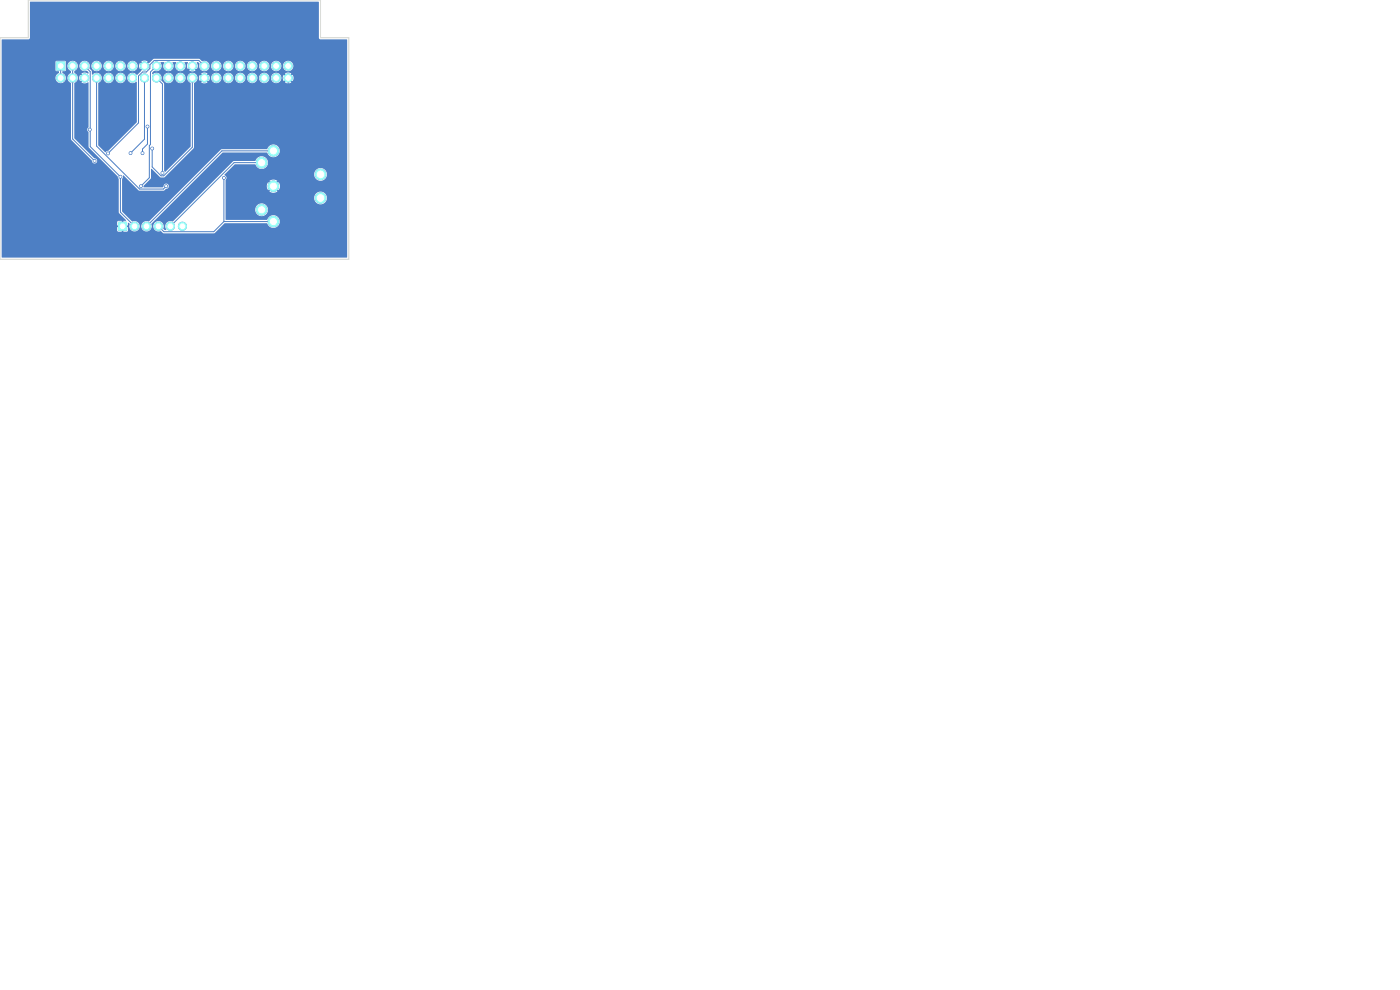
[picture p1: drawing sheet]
<svg xmlns="http://www.w3.org/2000/svg" width="297mm" height="210mm" viewBox="0 0 297 210" stroke-linecap="round" stroke-linejoin="round" font-family="sans-serif">
<g fill="#4d7fc4" stroke="#4d7fc4" stroke-width=".21">
<path d="M25.2 47.2h1.6v1.7h-1.6z"/>
<path d="M12 13.2h1.7v1.7h-1.7z"/>
<circle cx="68" cy="37" r="1.1"/>
<circle cx="68" cy="42" r="1.1"/>
<circle cx="58" cy="32" r="1.1"/>
<circle cx="58" cy="39.5" r="1.1"/>
<circle cx="58" cy="47" r="1.1"/>
<circle cx="55.5" cy="34.5" r="1.1"/>
<circle cx="55.5" cy="44.5" r="1.1"/>
<circle cx="28.5" cy="48" r=".85"/>
<circle cx="31.1" cy="48" r=".85"/>
<circle cx="33.6" cy="48" r=".85"/>
<circle cx="36.2" cy="48" r=".85"/>
<circle cx="38.7" cy="48" r=".85"/>
<circle cx="12.9" cy="16.5" r=".85"/>
<circle cx="15.4" cy="14" r=".85"/>
<circle cx="15.4" cy="16.5" r=".85"/>
<circle cx="17.9" cy="14" r=".85"/>
<circle cx="17.9" cy="16.5" r=".85"/>
<circle cx="20.5" cy="14" r=".85"/>
<circle cx="20.5" cy="16.5" r=".85"/>
<circle cx="23" cy="14" r=".85"/>
<circle cx="23" cy="16.5" r=".85"/>
<circle cx="25.6" cy="14" r=".85"/>
<circle cx="25.6" cy="16.5" r=".85"/>
<circle cx="28.1" cy="14" r=".85"/>
<circle cx="28.1" cy="16.5" r=".85"/>
<circle cx="30.6" cy="14" r=".85"/>
<circle cx="30.6" cy="16.5" r=".85"/>
<circle cx="33.2" cy="14" r=".85"/>
<circle cx="33.2" cy="16.5" r=".85"/>
<circle cx="35.7" cy="14" r=".85"/>
<circle cx="35.7" cy="16.5" r=".85"/>
<circle cx="38.3" cy="14" r=".85"/>
<circle cx="38.3" cy="16.5" r=".85"/>
<circle cx="40.8" cy="14" r=".85"/>
<circle cx="40.8" cy="16.5" r=".85"/>
<circle cx="43.3" cy="14" r=".85"/>
<circle cx="43.3" cy="16.5" r=".85"/>
<circle cx="45.9" cy="14" r=".85"/>
<circle cx="45.9" cy="16.5" r=".85"/>
<circle cx="48.4" cy="14" r=".85"/>
<circle cx="48.4" cy="16.5" r=".85"/>
<circle cx="51" cy="14" r=".85"/>
<circle cx="51" cy="16.5" r=".85"/>
<circle cx="53.5" cy="14" r=".85"/>
<circle cx="53.5" cy="16.5" r=".85"/>
<circle cx="56" cy="14" r=".85"/>
<circle cx="56" cy="16.5" r=".85"/>
<circle cx="58.6" cy="14" r=".85"/>
<circle cx="58.6" cy="16.5" r=".85"/>
<circle cx="61.1" cy="14" r=".85"/>
<circle cx="61.1" cy="16.5" r=".85"/>
<circle cx="20.1" cy="34.1" r=".3"/>
<circle cx="25.5" cy="37.5" r=".3"/>
<circle cx="19" cy="27.5" r=".3"/>
<circle cx="35.3" cy="39.5" r=".3"/>
<circle cx="32.3" cy="31.5" r=".3"/>
<circle cx="22.9" cy="32.5" r=".3"/>
<circle cx="34.5" cy="36.7" r=".3"/>
<circle cx="27.7" cy="32.5" r=".3"/>
<circle cx="29.9" cy="39.5" r=".3"/>
<circle cx="47.5" cy="37.7" r=".3"/>
<circle cx="31.3" cy="26.8" r=".3"/>
<circle cx="30.2" cy="32.5" r=".3"/>
</g>
<g fill="none" stroke="#4d7fc4" stroke-width=".21">
<path d="M12.9 14v2.5M15.4 14v15.5l4.7 4.6M17.9 14l1.2 1.2v15.9l6.4 6.4v7.5l3 3M20.5 16.5v14.5l9.1 9.1h5.1l.6-.6M30.6 16.5v13l-2.9 3M33.2 16.5l1.3 1.3v18.9M33.2 14l-1.3 1.3v15.4l-.2 .2v6.8l-1.8 1.8M40.8 16.5v14.7l-6.1 6.1h-.5l-1.9-1.9v-3.9M40.8 14l2.6 2.5M43.4 14l-1.2-1.2h-9.5l-.9 .9v.8l-.7 .8h-.9l-.8 .8v10l-6.5 6.4M61.1 16.5v19.9l-3.1 3.1M19 27.5h.1"/>
<path d="M31.3 26.8v3.8l-1.1 1v.9M47.5 37.7v9.3M55.5 34.5h-5.8l-13.5 13.5M58 32h-10.9l-16 16M47.5 47l-2.2 2.2h-10.5l-1.2-1.2M47.5 47h10.5"/>
</g>
<path d="M6.4 .4h61.2l.1 7.8 .3 .2h5.6v46.2h-73.2v-41.5h11.4v1.8l.7 .2v.4a1.13 1.13 0 0 0-.4 1.8 1.13 1.13 0 0 0 1.8-.2 1.13 1.13 0 0 0-.7-1.7l.1-.3 .7-.2v-1h.3v.2a1.16 1.16 0 0 0 .7 1l.1 .3a1.2 1.2 0 0 0-.8 1.1 1.2 1.2 0 0 0 .8 1.2v11.9l4.4 4.5a.57 .57 0 0 0 .5 .6 .57 .57 0 0 0 .6-.6 .57 .57 0 0 0-.6-.5l-4.2-4.3v-11.7a1.1 1.1 0 0 0 .7-1.2h.3l.2 .8 .5-.5 .2 .3-.4 .5a1.43 1.43 0 0 0 1.4 0l.1 9.5a.61 .61 0 0 0 0 1l.1 3.3 6.1 6.1 .2 .6v7l1.6 1.7-.6 .2v.6h-.4v-.6l-.9 .1v.8h.6v.4h-.6v.8l.9 .2v-.7h.4v.7l.8-.1 .2-.9h-.7v-.4h.6l.1-.5 .3 .2a1.11 1.11 0 0 0 .8 1.6 1.11 1.11 0 0 0 1.3-1.2h.4v.2a1.1 1.1 0 0 0 1.2 1 1.1 1.1 0 0 0 1-1.2h.3v.2a1.2 1.2 0 0 0 1.7 .9l.5 .5h10.7l2.3-2.1h8.9a1.39 1.39 0 0 0 2.2 .7 1.39 1.39 0 0 0 0-2.2 1.39 1.39 0 0 0-2.2 .7h-8.7v-2.2h6.2a1.35 1.35 0 0 0 1.9 1.4 1.35 1.35 0 0 0 .4-2.3 1.35 1.35 0 0 0-2.2 .7l-.1 .2h-6.2v-2.5h18.7a1.35 1.35 0 0 0 1.9 1.4 1.35 1.35 0 0 0 .4-2.3 1.35 1.35 0 0 0-2.2 .7l-.1 .2h-18.7v-2.5h8.7l.3 1 .5-.6 .3 .3-.6 .5a1.39 1.39 0 0 0 1.8 0l-.6-.5 .3-.3 .5 .6 .1-.2a1.39 1.39 0 0 0-.1-1.6l-.5 .6-.3-.3 .6-.5-.2-.1a1.39 1.39 0 0 0-1.6 .1l.6 .5-.3 .3-.5-.6-.3 .8h-8.7v-1.3a.62 .62 0 0 0-.3-1l.2-.2h18.8a1.35 1.35 0 0 0 1.9 1.4 1.35 1.35 0 0 0 .4-2.3 1.35 1.35 0 0 0-2.2 .7l-.1 .2h-18.8l2-2h4.3a1.36 1.36 0 0 0 2 .9 1.36 1.36 0 0 0 .4-2.1 1.36 1.36 0 0 0-2.2 .1l-.2 .3-4.7 .1-12.7 12.8a1.19 1.19 0 0 0-1.4 .3 1.19 1.19 0 0 0 0 1.5h-.4l-.2-.3a1.13 1.13 0 0 0-.7-1.5 1.13 1.13 0 0 0-1.5 .9h-.3l-.1-.4 15.1-15.1h9.4a1.36 1.36 0 0 0 2 .9 1.36 1.36 0 0 0 .4-2.1 1.36 1.36 0 0 0-2.2 .1l-.2 .3-9.7 .1-15.4 15.3a1.1 1.1 0 0 0-1.5 .9h-.4v-.2a1.21 1.21 0 0 0-1.6-.7l-2.1-2.2v-6.8l.2-.8 3.4 3.2 5.2 .1 .5-.4a.56 .56 0 0 0 .6-.6 .56 .56 0 0 0-.6-.6 .56 .56 0 0 0-.5 .7l-.2 .2h-4l-.1-.2 .1-.2 1.5-1.6 .1-2h.1l1.7 1.8h1l6.2-6.2 .1-13.8a1.1 1.1 0 0 0 .7-1.2h.3l.2 .8 .5-.5 .2 .3-.4 .5a1.14 1.14 0 0 0 1.3 0l-.4-.5 .2-.3 .5 .5 .2-.7h.3v.1a1.1 1.1 0 0 0 1.2 1 1.1 1.1 0 0 0 1-1.1h.3v.1a1.1 1.1 0 0 0 1.2 1 1.1 1.1 0 0 0 1-1.1h.4v.1a1.1 1.1 0 0 0 1.2 1 1.1 1.1 0 0 0 1-1.1h.3v.1a1.1 1.1 0 0 0 1.2 1 1.1 1.1 0 0 0 1-1.1h.3v.1a1.1 1.1 0 0 0 1.2 1 1.1 1.1 0 0 0 1.1-1.1h.3v.1a1.1 1.1 0 0 0 1.2 1 1.1 1.1 0 0 0 1-1.2h.3l.2 .8 .5-.5 .2 .3-.4 .5a1.14 1.14 0 0 0 1.3 0l-.5-.5 .3-.3 .5 .4a1.14 1.14 0 0 0 0-1.2l-.5 .4-.3-.2 .4-.5a1.14 1.14 0 0 0-1.2 0l.4 .5-.2 .2-.5-.4-.2 .5h-.3a1.1 1.1 0 0 0-1.1-1 1.1 1.1 0 0 0-1.1 1.1h-.3l-.1-.2a1.1 1.1 0 0 0-1.1-.9 1.1 1.1 0 0 0-1.1 1.1h-.3v-.2a1.1 1.1 0 0 0-1.2-.9 1.1 1.1 0 0 0-1 1.1h-.3l-.1-.2a1.1 1.1 0 0 0-1.1-.9 1.1 1.1 0 0 0-1 1.1h-.4v-.2a1.1 1.1 0 0 0-1.2-.9 1.1 1.1 0 0 0-1 1.1h-.3v-.2a1.1 1.1 0 0 0-1.2-.9 1.1 1.1 0 0 0-1 1.1h-.3l-.2-.6-.5 .4-.2-.2 .4-.5a1.14 1.14 0 0 0-1.3 0l.4 .5-.2 .2-.5-.4-.2 .5h-.3a1.12 1.12 0 0 0-1.8-.7 1.12 1.12 0 0 0 .4 2v13.3l-5.5 5.5-.2-.3v-18.4l-.6-.8 .1-.5h.3v.1a1.1 1.1 0 0 0 1.2 1 1.1 1.1 0 0 0 1-1.1h.4v.1a1.1 1.1 0 0 0 1.6 .9 1.1 1.1 0 0 0 0-1.9 1.1 1.1 0 0 0-1.6 .9h-.4v-.2a1.1 1.1 0 0 0-1.2-.9 1.1 1.1 0 0 0-1 1.1h-.3v-.2a1.18 1.18 0 0 0-2-.5v-.4l.3-.4a1.19 1.19 0 0 0 1.5-.3 1.19 1.19 0 0 0 0-1.5h.7a1.13 1.13 0 0 0 .7 1.9 1.13 1.13 0 0 0 1.2-1.7v-.2h.7a1.13 1.13 0 0 0 .7 1.9 1.13 1.13 0 0 0 1.1-1.7v-.2h.7l-.1 .2a1.14 1.14 0 0 0 .1 1.3l.5-.5 .2 .3-.4 .5a1.14 1.14 0 0 0 1.3-.1l-.5-.4 .3-.3 .5 .4a1.34 1.34 0 0 0-.1-1.3l.3-.1 .3 .3a1.13 1.13 0 0 0 .8 1.6 1.13 1.13 0 0 0 1.4-1.2h.3v.2a1.1 1.1 0 0 0 1.2 1 1.1 1.1 0 0 0 1-1.2h.3v.2a1.1 1.1 0 0 0 1.2 1 1.1 1.1 0 0 0 1-1.2h.4v.2a1.1 1.1 0 0 0 1.2 1 1.1 1.1 0 0 0 1-1.2h.3v.2a1.1 1.1 0 0 0 1.2 1 1.1 1.1 0 0 0 1-1.2h.3v.2a1.1 1.1 0 0 0 1.2 1 1.1 1.1 0 0 0 1.1-1.2h.3v.2a1.1 1.1 0 0 0 1.2 1 1.1 1.1 0 0 0 1-1.2h.3v.2a1.1 1.1 0 0 0 1.7 .8 1.1 1.1 0 0 0 0-1.8 1.1 1.1 0 0 0-1.7 .8h-.3v-.2a1.1 1.1 0 0 0-1.2-.8 1.1 1.1 0 0 0-1 1h-.3l-.1-.2a1.1 1.1 0 0 0-1.1-.8 1.1 1.1 0 0 0-1.1 1h-.3v-.2a1.1 1.1 0 0 0-1.2-.8 1.1 1.1 0 0 0-1 1h-.3l-.1-.2a1.1 1.1 0 0 0-1.1-.8 1.1 1.1 0 0 0-1 1h-.4v-.2a1.1 1.1 0 0 0-1.2-.8 1.1 1.1 0 0 0-1 1h-.3v-.2a1.1 1.1 0 0 0-1.2-.8 1.1 1.1 0 0 0-1 1h-.3l-.1-.2a1.21 1.21 0 0 0-1.6-.7l-.6-.5h-9.5l-1.6 1.3-.2-.3 .4-.4a1.14 1.14 0 0 0-1.3 0l.4 .4-.2 .3-.5-.4a1.14 1.14 0 0 0 0 1.3l.5-.5 .2 .3-1.3 1.4a1.14 1.14 0 0 0-1.7-.2 1.14 1.14 0 0 0-.1 1.6 1.14 1.14 0 0 0 1.7 0v8.7l-6 6-.7 .3-1.5-1.5 .1-13.2a1.1 1.1 0 0 0 .7-1.1h.3v.1a1.1 1.1 0 0 0 1.2 1 1.1 1.1 0 0 0 1-1.1h.4v.1a1.1 1.1 0 0 0 1.6 .9 1.1 1.1 0 0 0 0-1.9 1.1 1.1 0 0 0-1.6 .9h-.4v-.2a1.1 1.1 0 0 0-1.2-.9 1.1 1.1 0 0 0-1 1.1h-.3v-.2a1.18 1.18 0 0 0-2.1-.5v-.7l-.5-.6 .1-.6h.3a1.1 1.1 0 0 0 1.1 1.2 1.1 1.1 0 0 0 1.1-1.2h.3v.2a1.1 1.1 0 0 0 1.2 1 1.1 1.1 0 0 0 1-1.2h.4v.2a1.1 1.1 0 0 0 1.2 1 1.1 1.1 0 0 0 1-1.2h.3v.2a1.1 1.1 0 0 0 1.7 .8 1.1 1.1 0 0 0 0-1.8 1.1 1.1 0 0 0-1.7 .8h-.3l-.1-.2a1.1 1.1 0 0 0-1.1-.8 1.1 1.1 0 0 0-1 1h-.4v-.2a1.1 1.1 0 0 0-1.2-.8 1.1 1.1 0 0 0-1 1h-.3v-.2a1.1 1.1 0 0 0-1.2-.8 1.1 1.1 0 0 0-1 1h-.3l-.1-.2a1.12 1.12 0 0 0-1.4-.7 1.12 1.12 0 0 0-.7 1.5 1.12 1.12 0 0 0 1.6 .5l.3 .4v.2h-.2a1.14 1.14 0 0 0-1.3 0l.4 .5-.2 .2-.5-.4-.2 .5h-.3a1.18 1.18 0 0 0-.7-.9v-.4a1.12 1.12 0 0 0 .3-1.9 1.12 1.12 0 0 0-1.8 .7h-.3v-.8l-.3-.2h-1.7l-.2 .2h-11.4v-4.7h5.6l.3-.3z" fill="#4d7fc4"/>
<g fill="#9afff8" stroke="#9afff8" stroke-width=".21">
<path d="M25.2 47.2h1.6v1.7h-1.6z"/>
<path d="M12 13.2h1.7v1.7h-1.7z"/>
<circle cx="68" cy="37" r="1.1"/>
<circle cx="68" cy="42" r="1.1"/>
<circle cx="58" cy="32" r="1.1"/>
<circle cx="58" cy="39.5" r="1.1"/>
<circle cx="58" cy="47" r="1.1"/>
<circle cx="55.5" cy="34.5" r="1.1"/>
<circle cx="55.5" cy="44.5" r="1.1"/>
<circle cx="28.5" cy="48" r=".85"/>
<circle cx="31.1" cy="48" r=".85"/>
<circle cx="33.6" cy="48" r=".85"/>
<circle cx="36.2" cy="48" r=".85"/>
<circle cx="38.7" cy="48" r=".85"/>
<circle cx="12.9" cy="16.5" r=".85"/>
<circle cx="15.4" cy="14" r=".85"/>
<circle cx="15.4" cy="16.5" r=".85"/>
<circle cx="17.9" cy="14" r=".85"/>
<circle cx="17.9" cy="16.5" r=".85"/>
<circle cx="20.5" cy="14" r=".85"/>
<circle cx="20.5" cy="16.5" r=".85"/>
<circle cx="23" cy="14" r=".85"/>
<circle cx="23" cy="16.5" r=".85"/>
<circle cx="25.6" cy="14" r=".85"/>
<circle cx="25.6" cy="16.5" r=".85"/>
<circle cx="28.1" cy="14" r=".85"/>
<circle cx="28.1" cy="16.5" r=".85"/>
<circle cx="30.6" cy="14" r=".85"/>
<circle cx="30.6" cy="16.5" r=".85"/>
<circle cx="33.2" cy="14" r=".85"/>
<circle cx="33.2" cy="16.5" r=".85"/>
<circle cx="35.7" cy="14" r=".85"/>
<circle cx="35.7" cy="16.5" r=".85"/>
<circle cx="38.3" cy="14" r=".85"/>
<circle cx="38.3" cy="16.5" r=".85"/>
<circle cx="40.8" cy="14" r=".85"/>
<circle cx="40.8" cy="16.5" r=".85"/>
<circle cx="43.3" cy="14" r=".85"/>
<circle cx="43.3" cy="16.5" r=".85"/>
<circle cx="45.9" cy="14" r=".85"/>
<circle cx="45.9" cy="16.5" r=".85"/>
<circle cx="48.4" cy="14" r=".85"/>
<circle cx="48.4" cy="16.5" r=".85"/>
<circle cx="51" cy="14" r=".85"/>
<circle cx="51" cy="16.5" r=".85"/>
<circle cx="53.5" cy="14" r=".85"/>
<circle cx="53.5" cy="16.5" r=".85"/>
<circle cx="56" cy="14" r=".85"/>
<circle cx="56" cy="16.5" r=".85"/>
<circle cx="58.6" cy="14" r=".85"/>
<circle cx="58.6" cy="16.5" r=".85"/>
<circle cx="61.1" cy="14" r=".85"/>
<circle cx="61.1" cy="16.5" r=".85"/>
</g>
<path d="M6 0h62v8h6v47h-74v-47h6z" fill="none" stroke="#d0d2cd" stroke-width=".21"/>
<g fill="#fff" stroke="#fff" stroke-width=".21">
<circle cx="20.1" cy="34.1" r=".15"/>
<circle cx="25.5" cy="37.5" r=".15"/>
<circle cx="19" cy="27.5" r=".15"/>
<circle cx="35.3" cy="39.5" r=".15"/>
<circle cx="32.3" cy="31.5" r=".15"/>
<circle cx="22.9" cy="32.5" r=".15"/>
<circle cx="34.5" cy="36.7" r=".15"/>
<circle cx="27.7" cy="32.5" r=".15"/>
<circle cx="29.9" cy="39.5" r=".15"/>
<circle cx="47.5" cy="37.7" r=".15"/>
<circle cx="31.3" cy="26.8" r=".15"/>
<circle cx="30.2" cy="32.5" r=".15"/>
<circle cx="68" cy="37" r=".7"/>
<circle cx="68" cy="42" r=".7"/>
<circle cx="58" cy="32" r=".65"/>
<circle cx="58" cy="39.5" r=".65"/>
<circle cx="58" cy="47" r=".65"/>
<circle cx="55.5" cy="34.5" r=".65"/>
<circle cx="55.5" cy="44.5" r=".65"/>
<circle cx="26" cy="48" r=".5"/>
<circle cx="28.5" cy="48" r=".5"/>
<circle cx="31.1" cy="48" r=".5"/>
<circle cx="33.6" cy="48" r=".5"/>
<circle cx="36.2" cy="48" r=".5"/>
<circle cx="38.7" cy="48" r=".5"/>
<circle cx="12.9" cy="14" r=".5"/>
<circle cx="12.9" cy="16.5" r=".5"/>
<circle cx="15.4" cy="14" r=".5"/>
<circle cx="15.4" cy="16.5" r=".5"/>
<circle cx="17.9" cy="14" r=".5"/>
<circle cx="17.9" cy="16.5" r=".5"/>
<circle cx="20.5" cy="14" r=".5"/>
<circle cx="20.5" cy="16.5" r=".5"/>
<circle cx="23" cy="14" r=".5"/>
<circle cx="23" cy="16.5" r=".5"/>
<circle cx="25.6" cy="14" r=".5"/>
<circle cx="25.6" cy="16.5" r=".5"/>
<circle cx="28.1" cy="14" r=".5"/>
<circle cx="28.1" cy="16.5" r=".5"/>
<circle cx="30.6" cy="14" r=".5"/>
<circle cx="30.6" cy="16.5" r=".5"/>
<circle cx="33.2" cy="14" r=".5"/>
<circle cx="33.2" cy="16.5" r=".5"/>
<circle cx="35.7" cy="14" r=".5"/>
<circle cx="35.7" cy="16.5" r=".5"/>
<circle cx="38.3" cy="14" r=".5"/>
<circle cx="38.3" cy="16.5" r=".5"/>
<circle cx="40.8" cy="14" r=".5"/>
<circle cx="40.8" cy="16.5" r=".5"/>
<circle cx="43.3" cy="14" r=".5"/>
<circle cx="43.3" cy="16.5" r=".5"/>
<circle cx="45.9" cy="14" r=".5"/>
<circle cx="45.9" cy="16.5" r=".5"/>
<circle cx="48.4" cy="14" r=".5"/>
<circle cx="48.4" cy="16.5" r=".5"/>
<circle cx="51" cy="14" r=".5"/>
<circle cx="51" cy="16.5" r=".5"/>
<circle cx="53.5" cy="14" r=".5"/>
<circle cx="53.5" cy="16.5" r=".5"/>
<circle cx="56" cy="14" r=".5"/>
<circle cx="56" cy="16.5" r=".5"/>
<circle cx="58.6" cy="14" r=".5"/>
<circle cx="58.6" cy="16.5" r=".5"/>
<circle cx="61.1" cy="14" r=".5"/>
<circle cx="61.1" cy="16.5" r=".5"/>
</g>
</svg>
